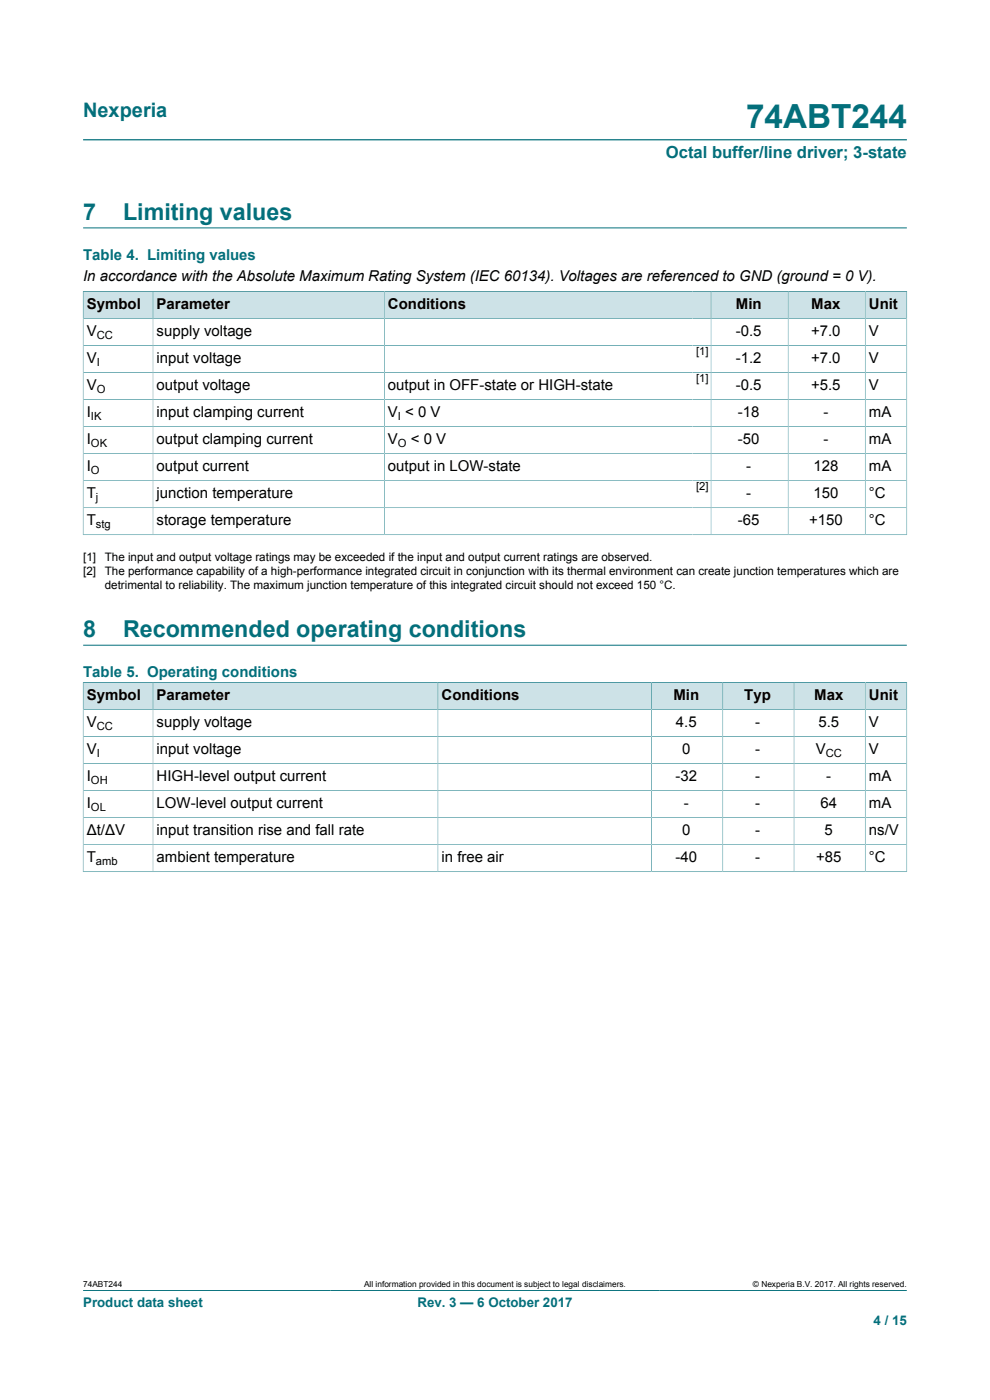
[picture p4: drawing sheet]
<svg xmlns="http://www.w3.org/2000/svg" width="210mm" height="297mm" viewBox="0 0 210 297" stroke-linecap="round" stroke-linejoin="round" font-family="sans-serif">
<defs><g id="words">
<text font-size="7.1" fill="#036f7b" x="158.3" y="27.2">74ABT244</text>
<g font-size="4.9" fill="#036f7b">
<text x="17.6" y="46.6">7</text>
<text x="26.1" y="46.6">Limiting values</text>
<text x="17.6" y="135.1">8</text>
<text x="26.1" y="135.1">Recommended operating conditions</text>
</g>
<text font-size="4.2" fill="#036f7b" x="17.6" y="24.8">Nexperia</text>
<text font-size="3.5" fill="#036f7b" x="141.2" y="33.5">Octal buffer/line driver; 3-state</text>
<g font-size="3.2" fill="#036f7b">
<text x="17.6" y="55.2">Table 4. Limiting values</text>
<text x="17.6" y="143.7">Table 5. Operating conditions</text>
</g>
<g font-size="3.2">
<text x="17.6" y="59.7">In accordance with the Absolute Maximum Rating System (IEC 60134). Voltages are referenced to GND (ground = 0 V).</text>
<text x="18.4" y="65.5">Symbol</text>
<text x="33.2" y="65.5">Parameter</text>
<text x="82.3" y="65.5">Conditions</text>
<text x="156.1" y="65.5">Min</text>
<text x="172.1" y="65.5">Max</text>
<text x="184.3" y="65.5">Unit</text>
<text x="18.4" y="71.2">V</text>
<text x="33.2" y="71.2">supply voltage</text>
<text x="156.1" y="71.2">-0.5</text>
<text x="172.1" y="71.2">+7.0</text>
<text x="184.3" y="71.2">V</text>
<text x="18.4" y="77">V</text>
<text x="33.2" y="77">input voltage</text>
<text x="156.1" y="77">-1.2</text>
<text x="172.1" y="77">+7.0</text>
<text x="184.3" y="77">V</text>
<text x="18.4" y="82.7">V</text>
<text x="33.2" y="82.7">output voltage</text>
<text x="82.3" y="82.7">output in OFF-state or HIGH-state</text>
<text x="156.1" y="82.7">-0.5</text>
<text x="172.1" y="82.7">+5.5</text>
<text x="184.3" y="82.7">V</text>
<text x="18.4" y="88.5">I</text>
<text x="33.2" y="88.5">input clamping current</text>
<text x="82.3" y="88.5">V &lt; 0 V</text>
<text x="156.5" y="88.5">-18</text>
<text x="174.7" y="88.5">-</text>
<text x="184.3" y="88.5">mA</text>
<text x="18.4" y="94.2">I</text>
<text x="33.2" y="94.2">output clamping current</text>
<text x="82.3" y="94.2">V</text>
<text x="87.1" y="94.2">&lt; 0 V</text>
<text x="156.5" y="94.2">-50</text>
<text x="174.7" y="94.2">-</text>
<text x="184.3" y="94.2">mA</text>
<text x="18.4" y="99.9">I</text>
<text x="33.2" y="99.9">output current</text>
<text x="82.3" y="99.9">output in LOW-state</text>
<text x="158.3" y="99.9">-</text>
<text x="172.5" y="99.9">128</text>
<text x="184.3" y="99.9">mA</text>
<text x="18.4" y="105.7">T</text>
<text x="33.2" y="105.7">junction temperature</text>
<text x="158.3" y="105.7">-</text>
<text x="172.5" y="105.7">150</text>
<text x="184.3" y="105.7">°C</text>
<text x="18.4" y="111.4">T</text>
<text x="33.2" y="111.4">storage temperature</text>
<text x="156.5" y="111.4">-65</text>
<text x="171.6" y="111.4">+150</text>
<text x="184.3" y="111.4">°C</text>
<text x="18.4" y="148.5">Symbol</text>
<text x="33.2" y="148.5">Parameter</text>
<text x="93.7" y="148.5">Conditions</text>
<text x="142.9" y="148.5">Min</text>
<text x="157.9" y="148.5">Typ</text>
<text x="172.7" y="148.5">Max</text>
<text x="184.3" y="148.5">Unit</text>
<text x="18.4" y="154.2">V</text>
<text x="33.2" y="154.2">supply voltage</text>
<text x="143.4" y="154.2">4.5</text>
<text x="160.2" y="154.2">-</text>
<text x="173.6" y="154.2">5.5</text>
<text x="184.3" y="154.2">V</text>
<text x="18.4" y="159.9">V</text>
<text x="33.2" y="159.9">input voltage</text>
<text x="144.7" y="159.9">0</text>
<text x="160.2" y="159.9">-</text>
<text x="173" y="159.9">V</text>
<text x="184.3" y="159.9">V</text>
<text x="18.4" y="165.7">I</text>
<text x="33.2" y="165.7">HIGH-level output current</text>
<text x="143.3" y="165.7">-32</text>
<text x="160.2" y="165.7">-</text>
<text x="175.3" y="165.7">-</text>
<text x="184.3" y="165.7">mA</text>
<text x="18.4" y="171.4">I</text>
<text x="33.2" y="171.4">LOW-level output current</text>
<text x="145.1" y="171.4">-</text>
<text x="160.2" y="171.4">-</text>
<text x="174" y="171.4">64</text>
<text x="184.3" y="171.4">mA</text>
<text x="18.4" y="177.1">Δt/ΔV</text>
<text x="33.2" y="177.1">input transition rise and fall rate</text>
<text x="144.7" y="177.1">0</text>
<text x="160.2" y="177.1">-</text>
<text x="174.9" y="177.1">5</text>
<text x="184.3" y="177.1">ns/V</text>
<text x="18.4" y="182.9">T</text>
<text x="33.2" y="182.9">ambient temperature</text>
<text x="93.7" y="182.9">in free air</text>
<text x="143.3" y="182.9">-40</text>
<text x="160.2" y="182.9">-</text>
<text x="173.1" y="182.9">+85</text>
<text x="184.3" y="182.9">°C</text>
</g>
<g font-size="2.8" fill="#036f7b">
<text x="17.6" y="277.3">Product data sheet</text>
<text x="88.5" y="277.3">Rev. 3 — 6 October 2017</text>
<text x="185.3" y="281">4 / 15</text>
</g>
<g font-size="2.5">
<text x="17.6" y="119.1">[1]</text>
<text x="22.2" y="119.1">The input and output voltage ratings may be exceeded if the input and output current ratings are observed.</text>
<text x="17.6" y="122.1">[2]</text>
<text x="22.2" y="122.1">The performance capability of a high-performance integrated circuit in conjunction with its thermal environment can create junction temperatures which are</text>
<text x="22.2" y="125">detrimental to reliability. The maximum junction temperature of this integrated circuit should not exceed 150 °C.</text>
</g>
<g font-size="2.4">
<text x="20.5" y="71.9">CC</text>
<text x="20.5" y="77.6">I</text>
<text x="147.7" y="75.3">[1]</text>
<text x="20.5" y="83.3">O</text>
<text x="147.7" y="81.1">[1]</text>
<text x="19.3" y="89.1">IK</text>
<text x="84.4" y="89.1">I</text>
<text x="19.3" y="94.8">OK</text>
<text x="84.4" y="94.8">O</text>
<text x="19.3" y="100.5">O</text>
<text x="20.4" y="106.3">j</text>
<text x="147.7" y="104">[2]</text>
<text x="20.4" y="112">stg</text>
<text x="20.5" y="154.8">CC</text>
<text x="20.5" y="160.6">I</text>
<text x="175.1" y="160.6">CC</text>
<text x="19.3" y="166.3">OH</text>
<text x="19.3" y="172">OL</text>
<text x="20.4" y="183.5">amb</text>
</g>
<g font-size="1.8">
<text x="17.6" y="273.1">74ABT244</text>
<text x="77.2" y="273.1">All information provided in this document is subject to legal disclaimers.</text>
<text x="159.7" y="273.1">© Nexperia B.V. 2017. All rights reserved.</text>
</g>
</g></defs>
<path d="M17.6 29.7h174.8M17.6 48.3h174.8M17.6 273.8h174.8" fill="none" stroke="#036f7b" stroke-width=".21"/>
<path d="M17.7 61.9h14.7v5.6h-14.7z" fill="#cde2e7"/>
<path d="M17.6 61.7v5.9h14.9v-5.8h-14.9" fill="none" stroke="#036f7b" stroke-width=".21"/>
<path d="M32.5 61.9h49v5.6h-49z" fill="#cde2e7"/>
<path d="M32.5 61.8h49v5.8h-49z" fill="none" stroke="#036f7b" stroke-width=".21"/>
<path d="M81.6 61.9h65.3v5.6h-65.3z" fill="#cde2e7"/>
<path d="M146.9 61.8h-65.4v5.8h65.4" fill="none" stroke="#036f7b" stroke-width=".21"/>
<path d="M146.9 61.9h3.9v5.6h-3.9z" fill="#cde2e7"/>
<path d="M146.9 61.8h3.9v5.8h-3.9" fill="none" stroke="#036f7b" stroke-width=".21"/>
<path d="M150.9 61.9h16.2v5.6h-16.2z" fill="#cde2e7"/>
<path d="M150.8 61.8h16.4v5.8h-16.4z" fill="none" stroke="#036f7b" stroke-width=".21"/>
<path d="M167.3 61.9h16.2v5.6h-16.2z" fill="#cde2e7"/>
<path d="M167.2 61.8h16.3v5.8h-16.3z" fill="none" stroke="#036f7b" stroke-width=".21"/>
<path d="M183.6 61.9h8.7v5.6h-8.7z" fill="#cde2e7"/>
<g fill="none" stroke="#036f7b" stroke-width=".21">
<path d="M17.6 73.3h174.8M17.6 79h174.8M32.5 67.6v45.8M81.5 67.6v45.8M150.8 67.6v45.8M167.2 67.6v45.8M192.4 61.7v51.8M192.4 67.6h-174.8v45.9M192.4 61.8h-8.9v51.6M17.6 84.8h174.8M17.6 90.5h174.8M17.6 96.2h174.8"/>
<path d="M17.6 113.4h174.8M17.6 102h174.8M17.6 107.7h174.8M17.6 136.9h174.8"/>
</g>
<path d="M17.7 144.8h14.7v5.6h-14.7z" fill="#cde2e7"/>
<path d="M17.6 144.7v5.8h14.9v-5.7h-14.9" fill="none" stroke="#036f7b" stroke-width=".21"/>
<path d="M32.5 144.8h60.3v5.6h-60.3z" fill="#cde2e7"/>
<path d="M32.5 144.8h60.4v5.7h-60.4z" fill="none" stroke="#036f7b" stroke-width=".21"/>
<path d="M93 144.8h45.1v5.6h-45.1z" fill="#cde2e7"/>
<path d="M92.9 144.8h45.3v5.7h-45.3z" fill="none" stroke="#036f7b" stroke-width=".21"/>
<path d="M138.3 144.8h15v5.6h-15z" fill="#cde2e7"/>
<path d="M138.2 144.8h15.1v5.7h-15.1z" fill="none" stroke="#036f7b" stroke-width=".21"/>
<path d="M153.4 144.8h15v5.6h-15z" fill="#cde2e7"/>
<path d="M153.3 144.8h15.1v5.7h-15.1z" fill="none" stroke="#036f7b" stroke-width=".21"/>
<path d="M168.5 144.8h15v5.6h-15z" fill="#cde2e7"/>
<path d="M168.4 144.8h15.1v5.7h-15.1z" fill="none" stroke="#036f7b" stroke-width=".21"/>
<path d="M183.6 144.8h8.7v5.6h-8.7z" fill="#cde2e7"/>
<g fill="none" stroke="#036f7b" stroke-width=".21">
<path d="M17.6 156.2h174.8M32.5 150.5v34.4M92.9 150.5v34.4M138.2 150.5v34.4M153.3 150.5v34.4M168.4 150.5v34.4M192.4 144.7v40.3M192.4 150.5h-174.8v34.5M192.4 144.8h-8.9v40.1M17.6 162h174.8M17.6 167.7h174.8M17.6 173.5h174.8"/>
<path d="M17.6 179.2h174.8M17.6 184.9h174.8"/>
</g>
<use href="#words"/>
</svg>
